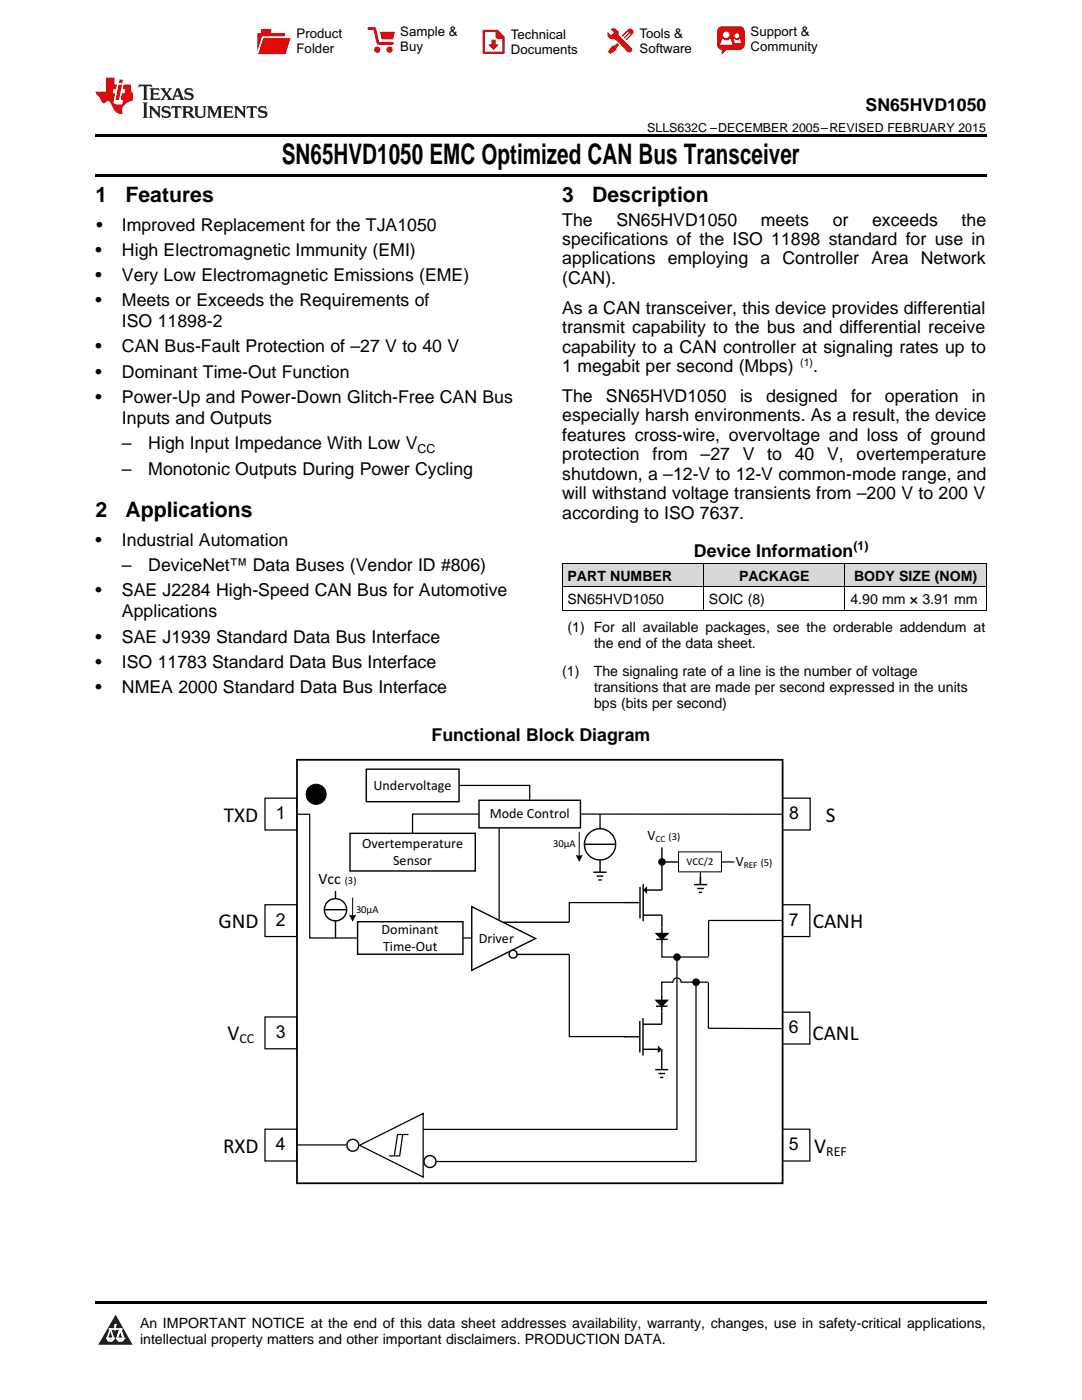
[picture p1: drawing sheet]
<svg xmlns="http://www.w3.org/2000/svg" width="216mm" height="279mm" viewBox="0 0 216 279" stroke-linecap="round" stroke-linejoin="round" font-family="sans-serif">
<defs><g id="words">
<text font-size="5.6" x="56.2" y="32.8">SN65HVD1050 EMC Optimized CAN Bus Transceiver</text>
<g font-size="4.2">
<text x="19" y="40.4">1</text>
<text x="25" y="40.4">Features</text>
<text x="112.2" y="40.4">3</text>
<text x="118.2" y="40.4">Description</text>
<text x="19" y="103.2">2</text>
<text x="25" y="103.2">Applications</text>
<text x="44.7" y="164.1">TXD</text>
<text x="164.8" y="164.1">S</text>
<text x="43.6" y="185.1">GND</text>
<text x="162.2" y="185.1">CANH</text>
<text x="45.4" y="207.6">V</text>
<text x="162.1" y="207.6">CANL</text>
<text x="44.5" y="230.2">RXD</text>
<text x="162.5" y="230.2">V</text>
</g>
<g font-size="3.5">
<text x="172.7" y="22.2">SN65HVD1050</text>
<text x="19.2" y="46.1">•</text>
<text x="24.3" y="46.1">Improved Replacement for the TJA1050</text>
<text x="112.2" y="45">The</text>
<text x="123" y="45">SN65HVD1050</text>
<text x="151.8" y="45">meets</text>
<text x="166.2" y="45">or</text>
<text x="174" y="45">exceeds</text>
<text x="191.9" y="45">the</text>
<text x="19" y="51.1">•</text>
<text x="24.3" y="51.1">High Electromagnetic Immunity (EMI)</text>
<text x="112.2" y="48.9">specifications of the ISO 11898 standard for use in</text>
<text x="112.2" y="52.8">applications employing a Controller Area Network</text>
<text x="19" y="56.1">•</text>
<text x="24.3" y="56.1">Very Low Electromagnetic Emissions (EME)</text>
<text x="112.2" y="56.7">(CAN).</text>
<text x="19" y="61.1">•</text>
<text x="24.3" y="61.1">Meets or Exceeds the Requirements of</text>
<text x="24.3" y="65.3">ISO 11898-2</text>
<text x="112.2" y="62.6">As a CAN transceiver, this device provides differential</text>
<text x="19" y="70.3">•</text>
<text x="24.3" y="70.3">CAN Bus-Fault Protection of –27 V to 40 V</text>
<text x="112.2" y="66.5">transmit capability to the bus and differential receive</text>
<text x="112.2" y="70.4">capability to a CAN controller at signaling rates up to</text>
<text x="19" y="75.4">•</text>
<text x="24.3" y="75.4">Dominant Time-Out Function</text>
<text x="112.2" y="74.3">1 megabit per second (Mbps)</text>
<text x="162.3" y="74.3">.</text>
<text x="19" y="80.4">•</text>
<text x="24.3" y="80.4">Power-Up and Power-Down Glitch-Free CAN Bus</text>
<text x="112.2" y="80.2">The</text>
<text x="120.9" y="80.2">SN65HVD1050</text>
<text x="147.7" y="80.2">is</text>
<text x="152.9" y="80.2">designed</text>
<text x="169.8" y="80.2">for</text>
<text x="176.6" y="80.2">operation</text>
<text x="193.9" y="80.2">in</text>
<text x="24.3" y="84.6">Inputs and Outputs</text>
<text x="24.3" y="89.7">–</text>
<text x="29.6" y="89.7">High Input Impedance With Low V</text>
<text x="112.2" y="84.1">especially harsh environments. As a result, the device</text>
<text x="112.2" y="88">features cross-wire, overvoltage and loss of ground</text>
<text x="24.3" y="94.8">–</text>
<text x="29.6" y="94.8">Monotonic Outputs During Power Cycling</text>
<text x="112.2" y="91.9">protection</text>
<text x="112.2" y="95.7">shutdown, a –12-V to 12-V common-mode range, and</text>
<text x="130.2" y="91.9">from</text>
<text x="139.8" y="91.9">–27</text>
<text x="148.2" y="91.9">V</text>
<text x="153.1" y="91.9">to</text>
<text x="158.6" y="91.9">40</text>
<text x="165" y="91.9">V,</text>
<text x="170.9" y="91.9">overtemperature</text>
<text x="112.2" y="99.6">will withstand voltage transients from –200 V to 200 V</text>
<text x="112.2" y="103.5">according to ISO 7637.</text>
<text x="19" y="108.9">•</text>
<text x="24.3" y="108.9">Industrial Automation</text>
<text x="24.3" y="114">–</text>
<text x="29.6" y="114">DeviceNet™ Data Buses (Vendor ID #806)</text>
<text x="138.5" y="111.2">Device Information</text>
<text x="19" y="119">•</text>
<text x="24.3" y="119">SAE J2284 High-Speed CAN Bus for Automotive</text>
<text x="24.3" y="123.2">Applications</text>
<text x="19" y="128.2">•</text>
<text x="24.3" y="128.2">SAE J1939 Standard Data Bus Interface</text>
<text x="19" y="133.2">•</text>
<text x="24.3" y="133.2">ISO 11783 Standard Data Bus Interface</text>
<text x="19" y="138.3">•</text>
<text x="24.3" y="138.3">NMEA 2000 Standard Data Bus Interface</text>
<text x="86.1" y="147.9">Functional Block Diagram</text>
<text x="55.1" y="163.5">1</text>
<text x="157.5" y="163.5">8</text>
<text x="55.1" y="184.8">2</text>
<text x="157.4" y="184.8">7</text>
<text x="55.1" y="207.2">3</text>
<text x="157.4" y="206.2">6</text>
<text x="55.1" y="229.6">4</text>
<text x="157.4" y="229.6">5</text>
</g>
<text font-size="3.2" x="63.6" y="176.5">Vcc</text>
<g font-size="2.8">
<text x="113.2" y="115.9">PART NUMBER</text>
<text x="147.5" y="115.9">PACKAGE</text>
<text x="170.4" y="115.9">BODY SIZE (NOM)</text>
<text x="113.2" y="120.5">SN65HVD1050</text>
<text x="141.5" y="120.5">SOIC (8)</text>
<text x="169.7" y="120.5">4.90 mm × 3.91 mm</text>
<text x="113.2" y="126">(1) For all available packages, see the orderable addendum at</text>
<text x="118.5" y="129.2">the end of the data sheet.</text>
<text x="112.2" y="134.9">(1)</text>
<text x="118.5" y="134.9">The signaling rate of a line is the number of voltage</text>
<text x="118.5" y="138">transitions that are made per second expressed in the units</text>
<text x="118.5" y="141.2">bps (bits per second)</text>
<text x="74.5" y="157.6">Undervoltage</text>
<text x="97.7" y="163.3">Mode Control</text>
<text x="129.2" y="167.6">V</text>
<text x="72.2" y="169.2">Overtemperature</text>
<text x="78.4" y="172.6">Sensor</text>
<text x="146.8" y="172.8">V</text>
<text x="76.2" y="186.3">Dominant</text>
<text x="76.4" y="189.7">Time-Out</text>
<text x="95.5" y="188.1">Driver</text>
<text x="47.8" y="208.2">CC</text>
<text x="164.9" y="230.8">REF</text>
<text x="27.9" y="265">An IMPORTANT NOTICE at the end of this data sheet addresses availability, warranty, changes, use in safety-critical applications,</text>
<text x="27.9" y="268.2">intellectual property matters and other important disclaimers. PRODUCTION DATA.</text>
</g>
<g font-size="2.6">
<text x="59.2" y="7.6">Product</text>
<text x="59.2" y="10.6">Folder</text>
<text x="79.9" y="7.3">Sample &amp;</text>
<text x="79.9" y="10.2">Buy</text>
<text x="101.9" y="7.8">Technical</text>
<text x="101.9" y="10.8">Documents</text>
<text x="127.6" y="7.6">Tools &amp;</text>
<text x="127.6" y="10.6">Software</text>
<text x="149.8" y="7.2">Support &amp;</text>
<text x="149.8" y="10.2">Community</text>
</g>
<g font-size="2.5">
<text x="129.2" y="26.3">SLLS632C –DECEMBER 2005–REVISED FEBRUARY 2015</text>
<text x="83.3" y="90.4">CC</text>
<text x="170.3" y="109.8">(1)</text>
</g>
<g font-size="2.1">
<text x="159.7" y="73.1">(1)</text>
<text x="133.4" y="167.6">(3)</text>
<text x="110.4" y="169.1">30µA</text>
<text x="137" y="172.7">VCC/2</text>
<text x="151.8" y="172.8">(5)</text>
<text x="68.8" y="176.5">(3)</text>
<text x="71" y="182.1">30µA</text>
</g>
<g font-size="1.8">
<text x="130.8" y="168">CC</text>
<text x="148.4" y="173.2">REF</text>
</g>
</g></defs>
<g fill="#d8d8d8">
<path d="M112.2 112.5h28.2v4.7h-28.2z"/>
<path d="M140.4 112.5h28.2v4.7h-28.2z"/>
<path d="M168.6 112.5h28.2v4.7h-28.2z"/>
</g>
<path d="M23.1 262.4l3.4 6h-6.9z" fill="#231f20"/>
<path d="M21.4 267.1h1.2l-.3 .5h-.3a.55 .55 0 0 1-.6-.5z" fill-rule="evenodd" fill="#fff"/>
<path d="M21.4 267.1h1.2l-.3 .5h-.3a.55 .55 0 0 1-.6-.5z" fill="none" stroke="#231f20" stroke-width=".34"/>
<path d="M21.4 267.1l1.2 .1-.3 .4h-.5z" fill="none" stroke="#fff" stroke-width=".34"/>
<path d="M23 265.3h.1" fill="none" stroke="#fff" stroke-width=".34"/>
<path d="M23 264.4v.9z" fill="#fff"/>
<path d="M23 264.4v.9z" fill="none" stroke="#fff" stroke-width=".34"/>
<circle cx="23" cy="264.4" r=".17" fill="#fff"/>
<path d="M21.9 265.2h.1" fill="none" stroke="#fff" stroke-width=".34"/>
<path d="M21.9 265.2h2.3z" fill="#fff"/>
<path d="M21.9 265.2h2.3z" fill="none" stroke="#fff" stroke-width=".34"/>
<circle cx="24.2" cy="265.2" r=".17" fill="#fff"/>
<path d="M23.3 267.1h.1" fill="none" stroke="#fff" stroke-width=".34"/>
<path d="M24 265.2l-.7 1.9z" fill="#fff"/>
<path d="M24 265.2l-.7 1.9z" fill="none" stroke="#fff" stroke-width=".34"/>
<path d="M24 265.2l.7 1.9z" fill="#fff"/>
<path d="M24 265.2l.7 1.9z" fill="none" stroke="#fff" stroke-width=".34"/>
<path d="M24.6 267.1h.1" fill="none" stroke="#fff" stroke-width=".34"/>
<circle cx="21.4" cy="267.1" r=".17" fill="#fff"/>
<path d="M22.1 265.2l-.7 1.9z" fill="#fff"/>
<path d="M22.1 265.2l-.7 1.9z" fill="none" stroke="#fff" stroke-width=".34"/>
<path d="M22.1 265.2l.5 1.9z" fill="#fff"/>
<path d="M22.1 265.2l.5 1.9z" fill="none" stroke="#fff" stroke-width=".34"/>
<circle cx="22.6" cy="267.1" r=".17" fill="#fff"/>
<path d="M23.4 267.1h1.3a.65 .65 0 0 1-.7 .5 .65 .65 0 0 1-.6-.5z" fill-rule="evenodd" fill="#fff"/>
<path d="M23.4 267.1h1.3a.65 .65 0 0 1-.7 .5 .65 .65 0 0 1-.6-.5z" fill="none" stroke="#231f20" stroke-width=".34"/>
<path d="M23.4 267.1h1.3l-.4 .5h-.6z" fill="none" stroke="#fff" stroke-width=".34"/>
<path d="M23.3 267.1h.1" fill="none" stroke="#fff" stroke-width=".34"/>
<circle cx="24.7" cy="267.1" r=".17" fill="#fff"/>
<path d="M19 259.7h177.8v.5h-177.8z" fill="#000"/>
<path d="M52.9 159.3h6.3v6.3h-6.3z" fill-rule="evenodd" fill="#fff"/>
<path d="M52.9 159.3h6.3v6.3h-6.3z" fill="none" stroke="#000" stroke-width=".25"/>
<path d="M52.9 180.6h6.3v6.3h-6.3z" fill-rule="evenodd" fill="#fff"/>
<path d="M52.9 180.6h6.3v6.3h-6.3z" fill="none" stroke="#000" stroke-width=".25"/>
<path d="M52.9 203h6.3v6.3h-6.3z" fill-rule="evenodd" fill="#fff"/>
<path d="M52.9 203h6.3v6.3h-6.3z" fill="none" stroke="#000" stroke-width=".25"/>
<path d="M52.9 225.4h6.3v6.3h-6.3z" fill-rule="evenodd" fill="#fff"/>
<path d="M52.9 225.4h6.3v6.3h-6.3z" fill="none" stroke="#000" stroke-width=".25"/>
<path d="M155.3 159.3h6.4v6.3h-6.4z" fill-rule="evenodd" fill="#fff"/>
<path d="M155.3 159.3h6.4v6.3h-6.4z" fill="none" stroke="#000" stroke-width=".25"/>
<path d="M155.2 180.6h6.4v6.3h-6.4z" fill-rule="evenodd" fill="#fff"/>
<path d="M155.2 180.6h6.4v6.3h-6.4z" fill="none" stroke="#000" stroke-width=".25"/>
<path d="M155.2 202h6.4v6.4h-6.4z" fill-rule="evenodd" fill="#fff"/>
<path d="M155.2 202h6.4v6.4h-6.4z" fill="none" stroke="#000" stroke-width=".25"/>
<path d="M155.2 225.4h6.4v6.3h-6.4z" fill-rule="evenodd" fill="#fff"/>
<path d="M155.2 225.4h6.4v6.3h-6.4z" fill="none" stroke="#000" stroke-width=".25"/>
<path d="M59.3 151.6h96.9v84.5h-96.9z" fill-rule="evenodd" fill="#fff"/>
<path d="M59.3 151.6h96.9v84.5h-96.9z" fill="none" stroke="#000" stroke-width=".35"/>
<path d="M71.7 228.6l12.7-6.4v12.7zM80.3 226.5l-.6 4.2h-2.1M81.5 226.4h-2.2l-.6 4.2" fill="none" stroke="#000" stroke-width=".25"/>
<circle cx="70.4" cy="228.6" r="1.19" fill="#fff"/>
<circle cx="70.4" cy="228.6" r="1.19" fill="none" stroke="#000" stroke-width=".28"/>
<circle cx="85.8" cy="231.8" r="1.19" fill="#fff"/>
<g fill="none" stroke="#000" stroke-width=".28">
<path d="M95.6 159.7h20.2v5.5h-20.2zM69.8 166.3h25v7.5h-25zM71.4 183.9h21v6.5h-21z"/>
<circle cx="85.8" cy="231.8" r="1.19"/>
</g>
<path d="M69.1 228.5h-9.9" fill="none" stroke="#000" stroke-width=".25"/>
<circle cx="66.9" cy="181.6" r="2.24" fill="#fff"/>
<g fill="none" stroke="#000" stroke-width=".28">
<path d="M66.9 177.8v1.5M127.7 177v6.3M128.3 176.4v7.5M132.1 175.1v2.5h-3.1M64.7 181.5h4.5M66.9 183.8v3.5M124.6 180.1h3.1M128.3 182.6h3.8v3.7M130.9 199.6h2.3l-1.2 1.2zM130.9 186.3h2.3l-1.1 1.2zM130.9 187.5h2.3M132 198.5v1.1"/>
<path d="M132.1 187.5v1M124.5 206.9h3.2M127.7 203.8v6.2M128.3 203.2v7.4M128.3 209.4h3.1M130.7 213.5h2.6M130.9 200.8h2.3M131.4 214.2h1.3M131.7 215h.7M132 200.8v3.6h-3.7M132 209.4v4.1"/>
<circle cx="66.9" cy="181.6" r="2.24"/>
</g>
<path d="M70.4 179.1v3.8" fill="none" stroke="#000" stroke-width=".2"/>
<g fill="#000">
<path d="M129.1 176.9v1.5l-.8-.8zM130.9 199.6h2.3l-1.2 1.2zM130.9 186.3h2.3l-1.1 1.2zM131.3 208.6l.7 .8-.7 .8z"/>
<path d="M69.6 182.5l.8 .2 .7-.2-.7 1.4z" fill-rule="evenodd"/>
</g>
<path d="M115.8 162.5h40.3M113.6 190.5v16.4h11.3M124.7 180.1h-11.1v3.9M132.1 188.5v2.5h9.3M141.4 196h-5.5a.83 .83 0 0 0-.8-.8 .83 .83 0 0 0-.8 .8h-2.3v2.5M141.4 196.1v9.1l14.6 .1M156.2 183.7h-14.8v7.2" fill="none" stroke="#000" stroke-width=".25"/>
<circle cx="119.7" cy="168.5" r="3.1" fill="#fff"/>
<g fill="none" stroke="#000" stroke-width=".28">
<path d="M116.6 168.5h6.2M118.4 174.1h2.6M119.1 174.8h1.3M119.4 175.6h.7M119.7 164.5v.9M119.7 171.6v2.5M132.1 169.1v6.1M132.1 172h3.3"/>
<circle cx="119.7" cy="168.5" r="3.1"/>
</g>
<g fill="none" stroke="#000" stroke-width=".25">
<path d="M119.7 162.5v2M146.5 172h-2.5M135.1 191v34.4h-50.7M138.9 196v35.8h-51.8"/>
<circle cx="132.1" cy="172" r=".63"/>
<circle cx="135.1" cy="191" r=".63"/>
<circle cx="138.9" cy="196" r=".63"/>
</g>
<path d="M115.6 166v4.9" fill="none" stroke="#000" stroke-width=".2"/>
<g fill="#000">
<path d="M114.9 170.6a1.57 1.57 0 0 0 1.4 0l-.7 1.4z" fill-rule="evenodd"/>
<circle cx="132.1" cy="172" r=".63"/>
<circle cx="135.1" cy="191" r=".63"/>
<circle cx="138.9" cy="196" r=".63"/>
</g>
<path d="M94.1 180.9l12.8 6.4-12.8 6.3z" fill="#fff"/>
<path d="M94.1 180.9l12.8 6.4-12.8 6.3z" fill="none" stroke="#000" stroke-width=".28"/>
<circle cx="102.4" cy="190.4" r=".79" fill="#fff"/>
<g fill="none" stroke="#000" stroke-width=".28">
<path d="M73.1 153.5h18.5v6.5h-18.5zM138.5 176.5h2.6M139.1 177.3h1.3M139.4 178.1h.7M139.8 175v1.5M100.4 184.1h13.2M103.2 190.5h10.4"/>
<circle cx="102.4" cy="190.4" r=".79"/>
</g>
<circle cx="63.1" cy="158.5" r="1.99" fill="#000"/>
<g fill="none" stroke="#000" stroke-width=".2">
<path d="M112.2 117.1h84.6M112.2 112.4h84.6M112.2 112.5v9.3M140.4 112.5v9.3M168.6 112.5v9.3M196.8 112.5v9.3M112.2 121.8h84.6M135.4 170h8.6v4h-8.6z"/>
<circle cx="63.1" cy="158.5" r="1.99"/>
</g>
<path d="M91.6 156.8h14.1v2.9M59.5 162.5h2.3v24.7h9.6M95.6 162.5h-13.3v3.8M99.6 165.3v18.2M139.8 174v2.5M92.4 187.2h1.8" fill="none" stroke="#000" stroke-width=".25"/>
<path d="M19 34.8h177.8v.5h-177.8zM19 26.8h177.8v.6h-177.8z" fill="#000"/>
<path d="M27.7 16.9l-.1 .6 .6-.3h.5v.2v2.2l-.2 .4h1l-.2-.4v-2.2v-.2h.5l.6 .3-.2-.6zM29.9 17.6l.2 .4v1.6l-.2 .4h1.9l.1-.6a1.09 1.09 0 0 1-1.3 .1v-.6h.6l.4 .2v-.7l-.2 .2h-.8v-.6l.2-.1a1.01 1.01 0 0 1 1 .3l-.1-.6zM32 17.6l.9 1.2-1 1.2h.9l-.2-.3 .5-.7 .5 .7-.3 .3h1.7l-.2-.3 .1-.4h1l.1 .4-.2 .3h1l-.3-.4-.7-2h-.5l-1 2.2-.8-1.1 .9-1.1h-.9l.2 .2-.4 .7-.4-.7 .2-.2zM35.4 18l.4 1h-.8zM37 17.7a.66 .66 0 0 0-.2 .8 .66 .66 0 0 0 .6 .4l.7 .2 .1 .2a.8 .8 0 0 1-.7 .4 .8 .8 0 0 1-.7-.5l.1 .8 .2-.2a.94 .94 0 0 0 1.1 .1 .94 .94 0 0 0 .4-.9 1.48 1.48 0 0 0-1.3-.6v-.4a1.1 1.1 0 0 1 1.2 .2l-.2-.6-.2 .1-.5-.1zM28.5 20.4l.2 .4v2.3l-.2 .4h1l-.2-.4v-2.3l.2-.4zM29.7 21.2l.2 .4v1.5l-.2 .4h.8l-.3-.4 .1-1.3 1.6 1.8v-2l.2-.4h-.7l.2 .2v1.1l-1.2-1.3zM32.5 21.3a.66 .66 0 0 0-.2 .8 .66 .66 0 0 0 .6 .4l.6 .2 .2 .2a.8 .8 0 0 1-.8 .4 .8 .8 0 0 1-.7-.5l.2 .7 .2-.1a.94 .94 0 0 0 1 .1 .94 .94 0 0 0 .5-1 1.47 1.47 0 0 0-1.3-.6l-.1-.3a1.1 1.1 0 0 1 1.3 .2l-.2-.6-.2 .1-.5-.2zM34.3 21.2l-.2 .6a.64 .64 0 0 1 .8-.3v1.6l-.2 .4h1l-.3-.4 .1-1.6a.66 .66 0 0 1 .8 .3l-.2-.6zM36.3 21.2l.3 .4v1.5l-.3 .4h1l-.2-.2v-.7h.5l.1 .1a.8 .8 0 0 0 1.2 .7l-1-1a.62 .62 0 0 0 .6-.5 .62 .62 0 0 0-.6-.7zM37.1 21.5h.1a.48 .48 0 0 1 .6 0 .48 .48 0 0 1 .1 .6l-.2 .1-.6 .1zM38.7 21.2l.2 .2a2.29 2.29 0 0 0 .4 2 1.05 1.05 0 0 0 1.7-.7v-1.3l.2-.2h-.8l.2 .4v1.1a.61 .61 0 0 1-.6 .6 .61 .61 0 0 1-.6-.6v-1.1l.3-.4zM41.3 21.2l.3 .4v1.5l-.3 .4h.8l-.2-.4v-1.4l.8 1.9 .9-1.9v1.4l-.2 .4h.9l-.2-.4v-1.5l.2-.4h-.8l-.7 1.5-.6-1.5zM44.5 21.2l.2 .4v1.5l-.2 .4h1.9l.2-.6a1.1 1.1 0 0 1-1.4 .2v-.7h.6l.4 .2v-.6l-.2 .1-.8 .1v-.6l.2-.1a1.02 1.02 0 0 1 1.1 .2l-.2-.5zM46.7 21.2l.2 .4v1.5l-.2 .4h.8l-.3-.4 .1-1.3 1.6 1.8v-2l.2-.4h-.7l.2 .2v1.1l-1.2-1.3zM49.3 21.2l-.1 .6a.64 .64 0 0 1 .8-.3v1.6l-.3 .4h1l-.2-.4v-1.6a.66 .66 0 0 1 .8 .3l-.1-.6zM51.7 21.3a.66 .66 0 0 0-.2 .7 .66 .66 0 0 0 .7 .5l.6 .2 .1 .2a.8 .8 0 0 1-.7 .4 .8 .8 0 0 1-.7-.5l.1 .7 .2-.1a.94 .94 0 0 0 1.1 .1 .94 .94 0 0 0 .4-1 1.48 1.48 0 0 0-1.2-.6l-.1-.3a1.1 1.1 0 0 1 1.2 .2l-.2-.6-.1 .1-.6-.2z" fill="#231f20"/>
<path d="M21.1 15.5v2.8h-2v.4l.9 .9a.96 .96 0 0 0 1 1 .59 .59 0 0 1 .5-.4 .59 .59 0 0 1 .5 .3l.4 .8a1.61 1.61 0 0 0 2.1 1.3 1.63 1.63 0 0 1 1.1-2.2l.9-.3v-1.5a1.6 1.6 0 0 1-.4-1.7h-1.4l-.2 .9h.5l-.2 .8h-.5l-.2 1v.3h.5l-.2 .9h-.7a.74 .74 0 0 1-1-.6l.3-1.6h-.5l.2-.8h.5l.1-.9h-.4v-1.4zM23.7 16.9l-.7 3h.8l.6-3zM23.8 15.9l-.1 .7h.7l.2-.7z" fill="#ee1d23"/>
<g fill="#d60000">
<path d="M52.1 5.8h2v.8h2.8v4.2h-5.5v-4.2h.7z" fill-rule="evenodd"/>
<path d="M52.4 7.5h5.6l-1 3.3h-5.6z" fill-rule="evenodd"/>
</g>
<path d="M52.4 7.4h5.7l-.1 .1h-5.5l-1.1 3.3z" fill-rule="evenodd" fill="#fff"/>
<path d="M52.4 7.4h5.7l-.1 .1h-5.5l-1.1 3.3z" fill="none" stroke="#fff" stroke-width=".2"/>
<path d="M73.6 5.7h1.1l.7 2.9h2.9" fill="none" stroke="#d60000" stroke-width=".55"/>
<g fill="#d60000">
<path d="M75.8 6.3h3l-.4 1.6h-2.2z" fill-rule="evenodd"/>
<circle cx="75.3" cy="9.9" r=".62"/>
<circle cx="77.7" cy="9.9" r=".62"/>
</g>
<path d="M96.5 6.2h2.7l1.3 1.2v3.1h-4z" fill="none" stroke="#d60000" stroke-width=".44"/>
<g fill="#d60000">
<path d="M98.1 7.9h.8v1h.5l-.9 1.1-1-1v-.1h.6z" fill-rule="evenodd"/>
<path d="M98.9 6.2h.3l1.3 1.2v.4h-1.3l-.3-.4z" fill-rule="evenodd"/>
<path d="M121.9 5.7h.8l.7 .6 .1 .7 2.5 2.5-.8 .8-2.3-2.3-1.1-.2-.6-.6v-.8l.7 .6 .5-.4v-.2l-.5-.5z" fill-rule="evenodd"/>
<path d="M122.2 9.1h.4l.5-.5 .4 .4-.5 .5v.4l-1.2 .9-.5-.5z" fill-rule="evenodd"/>
<path d="M125.3 5.9a.67 .67 0 0 1 .9 0 .67 .67 0 0 1 0 .9z" fill-rule="evenodd"/>
<path d="M125.3 5.9l.9 .9-1.2 1.2h-.2v-.2l1-.9v-.2h-.2l-.9 1h-.2v-.2l.9-1 .1-.2h-.3l-.9 1h-.2v-.2z" fill-rule="evenodd"/>
<circle cx="125.6" cy="9.9" r=".54"/>
</g>
<path d="M123.3 6.3v.7" fill="none" stroke="#d60000" stroke-width=".2"/>
<g fill="#d60000">
<path d="M143.4 5.5l.6-.2h3.6a.95 .95 0 0 1 1 .9v2.8a.95 .95 0 0 1-1 .9h-3.6a.95 .95 0 0 1-.9-.9v-2.8z" fill-rule="evenodd"/>
<path d="M144 9.9h.9l-.7 .9h-.2z" fill-rule="evenodd"/>
</g>
<g fill="#fff">
<path d="M146.6 8.6h1.3z"/>
<path d="M144.1 7.8h.3l.1 .2h.8l.2-.2h.3l.4 1.1h-2.5z" fill-rule="evenodd"/>
<path d="M146.4 7.8h.3l.1 .2h.5l.2-.2h.2l.2 .8h-1.3z" fill-rule="evenodd"/>
<circle cx="144.9" cy="6.9" r=".65"/>
<circle cx="147" cy="7.1" r=".48"/>
</g>
<use href="#words"/>
</svg>
